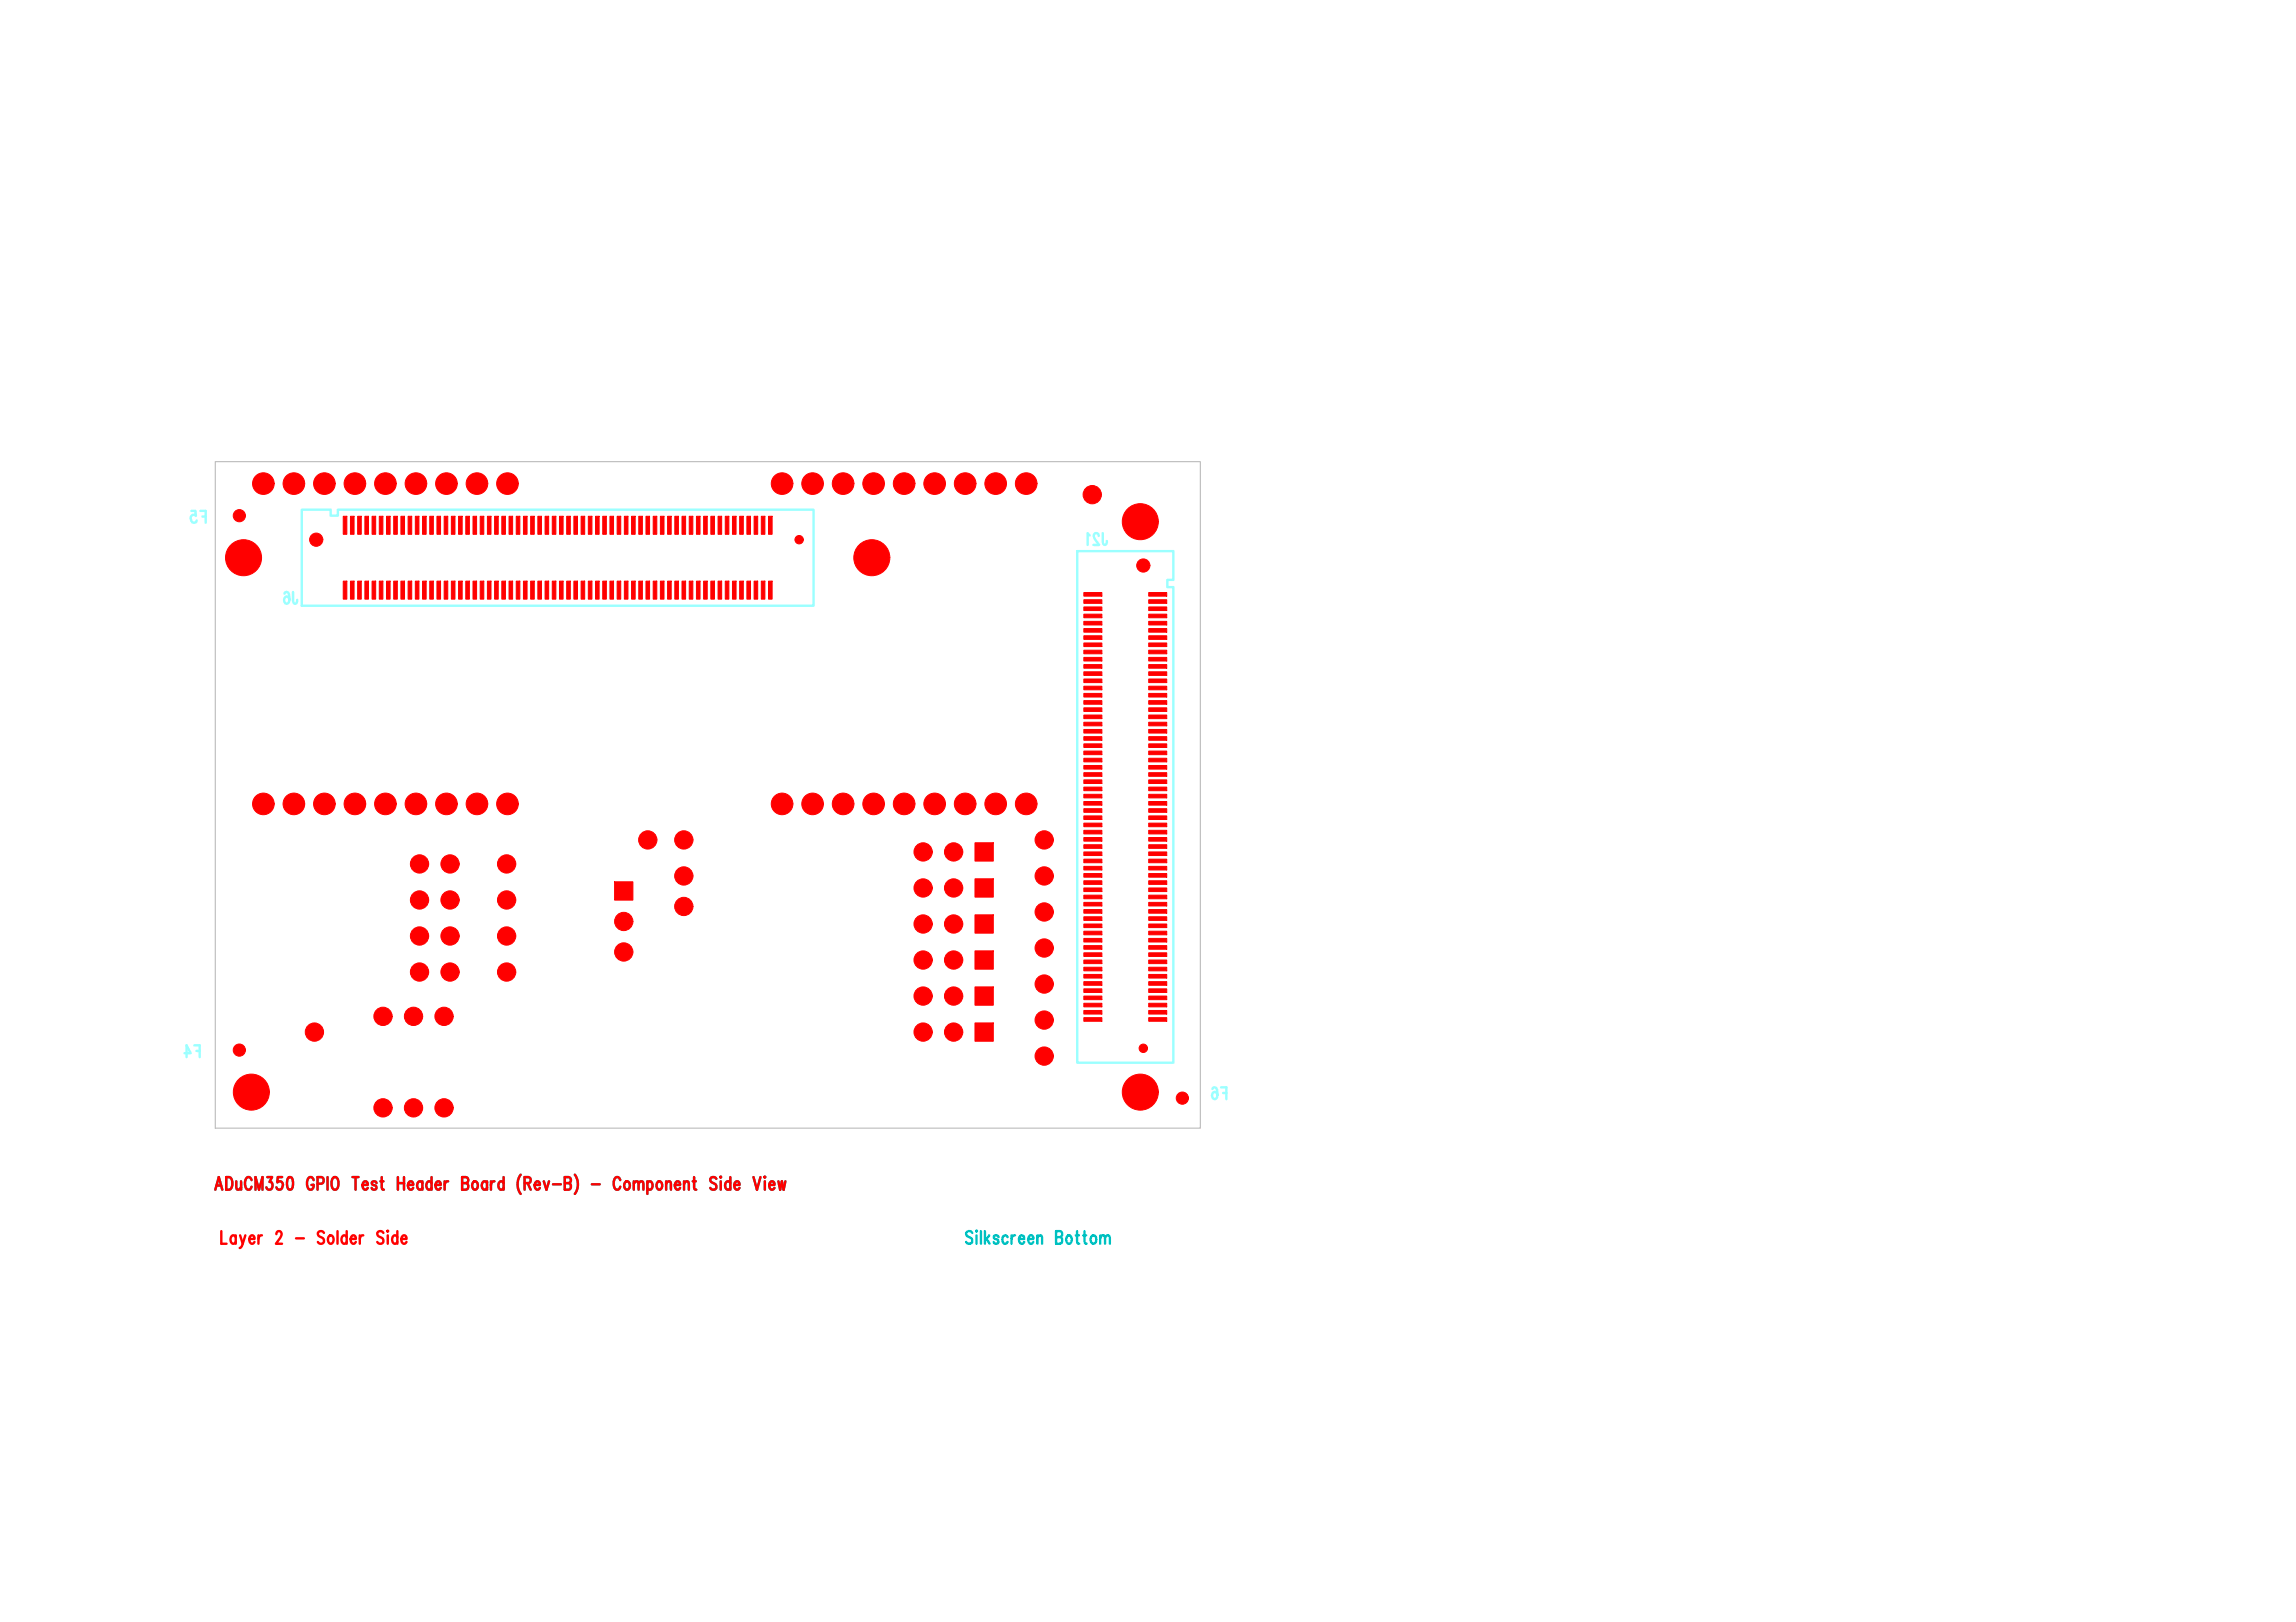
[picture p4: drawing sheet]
<svg xmlns="http://www.w3.org/2000/svg" width="297mm" height="210mm" viewBox="0 0 297 210" stroke-linecap="round" stroke-linejoin="round" font-family="sans-serif">
<defs><g id="words">
<text font-size="12.7" fill="#f00" x="38.9" y="76.7">J6</text>
<g font-size="9.3" fill="#9bffff">
<text x="142.9" y="70.9">X2</text>
<text x="26.8" y="75.5">X3</text>
<text x="27.9" y="144.7">X8</text>
</g>
<text font-size="8.2" fill="#f00" x="86.3" y="118.3">LK6</text>
<g font-size="4.3" fill="#f00">
<text x="52.1" y="113.3">LK1</text>
<text x="117.3" y="111.8">M1</text>
<text x="52.1" y="118">LK2</text>
<text x="117.3" y="116.4">M0</text>
<text x="52.1" y="122.7">LK3</text>
<text x="117.3" y="121.1">M2</text>
<text x="117.3" y="125.8">M3</text>
<text x="52.1" y="127.3">LK4</text>
<text x="117.3" y="130.4">M5</text>
<text x="117.3" y="135.1">M4</text>
</g>
<g font-size="2.5" fill="#f00">
<text x="27.9" y="153.8">ADuCM350 GPIO Test Header Board (Rev-B) - Component Side View</text>
<text x="28.6" y="160.8">Layer 2 - Solder Side</text>
</g>
<text font-size="2.5" fill="#00c0c0" x="125" y="160.8">Silkscreen Bottom</text>
</g></defs>
<path d="M27.9 59.7h127.4v86.3h-127.4z" fill="none" stroke="#c0c0c0" stroke-width=".16"/>
<g fill="#f00" stroke="#f00" stroke-width=".13">
<path d="M126.1 127.7h2.4v2.4h-2.4z"/>
<path d="M126.1 118.4h2.4v2.4h-2.4z"/>
<path d="M126.1 113.7h2.4v2.4h-2.4z"/>
<path d="M126.1 132.4h2.4v2.3h-2.4z"/>
<path d="M126.1 123.1h2.4v2.3h-2.4z"/>
<path d="M126.1 109.1h2.4v2.3h-2.4z"/>
<path d="M148.6 76.7h2.3v.4h-2.3z"/>
<path d="M148.6 77.6h2.3v.5h-2.3z"/>
<path d="M148.6 78.5h2.3v.5h-2.3z"/>
<path d="M148.6 79.5h2.3v.4h-2.3z"/>
<path d="M148.6 80.4h2.3v.5h-2.3z"/>
<path d="M148.6 81.3h2.3v.5h-2.3z"/>
<path d="M148.6 82.3h2.3v.4h-2.3z"/>
<path d="M148.6 83.2h2.3v.5h-2.3z"/>
<path d="M148.6 84.1h2.3v.5h-2.3z"/>
<path d="M148.6 85.1h2.3v.4h-2.3z"/>
<path d="M148.6 86h2.3v.5h-2.3z"/>
<path d="M148.6 86.9h2.3v.5h-2.3z"/>
<path d="M148.6 87.9h2.3v.4h-2.3z"/>
<path d="M148.6 88.8h2.3v.5h-2.3z"/>
<path d="M148.6 89.7h2.3v.5h-2.3z"/>
<path d="M148.6 90.7h2.3v.4h-2.3z"/>
<path d="M148.6 91.6h2.3v.5h-2.3z"/>
<path d="M148.6 92.5h2.3v.5h-2.3z"/>
<path d="M148.6 93.5h2.3v.4h-2.3z"/>
<path d="M148.6 94.4h2.3v.5h-2.3z"/>
<path d="M148.6 95.3h2.3v.5h-2.3z"/>
<path d="M148.6 96.3h2.3v.4h-2.3z"/>
<path d="M148.6 97.2h2.3v.5h-2.3z"/>
<path d="M148.6 98.1h2.3v.5h-2.3z"/>
<path d="M148.6 99.1h2.3v.4h-2.3z"/>
<path d="M148.6 100h2.3v.5h-2.3z"/>
<path d="M148.6 100.9h2.3v.5h-2.3z"/>
<path d="M148.6 101.9h2.3v.4h-2.3z"/>
<path d="M148.6 102.8h2.3v.5h-2.3z"/>
<path d="M148.6 103.7h2.3v.5h-2.3z"/>
<path d="M148.6 104.7h2.3v.4h-2.3z"/>
<path d="M148.6 105.6h2.3v.5h-2.3z"/>
<path d="M148.6 106.5h2.3v.5h-2.3z"/>
<path d="M148.6 107.5h2.3v.4h-2.3z"/>
<path d="M148.6 108.4h2.3v.5h-2.3z"/>
<path d="M148.6 109.3h2.3v.5h-2.3z"/>
<path d="M148.6 110.3h2.3v.4h-2.3z"/>
<path d="M148.6 111.2h2.3v.4h-2.3z"/>
<path d="M148.6 112.1h2.3v.5h-2.3z"/>
<path d="M148.6 113h2.3v.5h-2.3z"/>
<path d="M148.6 114h2.3v.4h-2.3z"/>
<path d="M148.6 114.9h2.3v.5h-2.3z"/>
<path d="M148.6 115.8h2.3v.5h-2.3z"/>
<path d="M148.6 116.8h2.3v.4h-2.3z"/>
<path d="M148.6 117.7h2.3v.5h-2.3z"/>
<path d="M148.6 118.6h2.3v.5h-2.3z"/>
<path d="M148.6 119.6h2.3v.4h-2.3z"/>
<path d="M148.6 120.5h2.3v.5h-2.3z"/>
<path d="M148.6 121.4h2.3v.5h-2.3z"/>
<path d="M148.6 122.4h2.3v.4h-2.3z"/>
<path d="M148.6 123.3h2.3v.5h-2.3z"/>
<path d="M148.6 124.2h2.3v.5h-2.3z"/>
<path d="M148.6 125.2h2.3v.4h-2.3z"/>
<path d="M148.6 126.1h2.3v.5h-2.3z"/>
<path d="M148.6 127h2.3v.5h-2.3z"/>
<path d="M148.6 128h2.3v.4h-2.3z"/>
<path d="M148.6 128.9h2.3v.5h-2.3z"/>
<path d="M148.6 129.8h2.3v.5h-2.3z"/>
<path d="M148.6 130.8h2.3v.4h-2.3z"/>
<path d="M148.6 131.7h2.3v.5h-2.3z"/>
<path d="M140.2 131.7h2.4v.5h-2.4z"/>
<path d="M140.2 130.8h2.4v.4h-2.4z"/>
<path d="M140.2 129.8h2.4v.5h-2.4z"/>
<path d="M140.2 128.9h2.4v.5h-2.4z"/>
<path d="M140.2 128h2.4v.4h-2.4z"/>
<path d="M140.2 127h2.4v.5h-2.4z"/>
<path d="M140.2 126.1h2.4v.5h-2.4z"/>
<path d="M140.2 125.2h2.4v.4h-2.4z"/>
<path d="M140.2 124.2h2.4v.5h-2.4z"/>
<path d="M140.2 123.3h2.4v.5h-2.4z"/>
<path d="M140.2 122.4h2.4v.4h-2.4z"/>
<path d="M140.2 121.4h2.4v.5h-2.4z"/>
<path d="M140.2 120.5h2.4v.5h-2.4z"/>
<path d="M140.2 119.6h2.4v.4h-2.4z"/>
<path d="M140.2 118.6h2.4v.5h-2.4z"/>
<path d="M140.2 117.7h2.4v.5h-2.4z"/>
<path d="M140.2 116.8h2.4v.4h-2.4z"/>
<path d="M140.2 115.8h2.4v.5h-2.4z"/>
<path d="M140.2 114.9h2.4v.5h-2.4z"/>
<path d="M140.2 114h2.4v.4h-2.4z"/>
<path d="M140.2 113h2.4v.5h-2.4z"/>
<path d="M140.2 112.1h2.4v.5h-2.4z"/>
<path d="M140.2 111.2h2.4v.4h-2.4z"/>
<path d="M140.2 110.3h2.4v.4h-2.4z"/>
<path d="M140.2 109.3h2.4v.5h-2.4z"/>
<path d="M140.2 108.4h2.4v.5h-2.4z"/>
<path d="M140.2 107.5h2.4v.4h-2.4z"/>
<path d="M140.2 106.5h2.4v.5h-2.4z"/>
<path d="M140.2 105.6h2.4v.5h-2.4z"/>
<path d="M140.2 104.7h2.4v.4h-2.4z"/>
<path d="M140.2 103.7h2.4v.5h-2.4z"/>
<path d="M140.2 102.8h2.4v.5h-2.4z"/>
<path d="M140.2 101.9h2.4v.4h-2.4z"/>
<path d="M140.2 100.9h2.4v.5h-2.4z"/>
<path d="M140.2 100h2.4v.5h-2.4z"/>
<path d="M140.2 99.1h2.4v.4h-2.4z"/>
<path d="M140.2 98.1h2.4v.5h-2.4z"/>
<path d="M140.2 97.2h2.4v.5h-2.4z"/>
<path d="M140.2 96.3h2.4v.4h-2.4z"/>
<path d="M140.2 95.3h2.4v.5h-2.4z"/>
<path d="M140.2 94.4h2.4v.5h-2.4z"/>
<path d="M140.2 93.5h2.4v.4h-2.4z"/>
<path d="M140.2 92.5h2.4v.5h-2.4z"/>
<path d="M140.2 91.6h2.4v.5h-2.4z"/>
<path d="M140.2 90.7h2.4v.4h-2.4z"/>
<path d="M140.2 89.7h2.4v.5h-2.4z"/>
<path d="M140.2 88.8h2.4v.5h-2.4z"/>
<path d="M140.2 87.9h2.4v.4h-2.4z"/>
<path d="M140.2 86.9h2.4v.5h-2.4z"/>
<path d="M140.2 86h2.4v.5h-2.4z"/>
<path d="M140.2 85.1h2.4v.4h-2.4z"/>
<path d="M140.2 84.1h2.4v.5h-2.4z"/>
<path d="M140.2 83.2h2.4v.5h-2.4z"/>
<path d="M140.2 82.3h2.4v.4h-2.4z"/>
<path d="M140.2 81.3h2.4v.5h-2.4z"/>
<path d="M140.2 80.4h2.4v.5h-2.4z"/>
<path d="M140.2 79.5h2.4v.4h-2.4z"/>
<path d="M140.2 78.5h2.4v.5h-2.4z"/>
<path d="M140.2 77.6h2.4v.5h-2.4z"/>
<path d="M140.2 76.7h2.4v.4h-2.4z"/>
<path d="M79.5 114.1h2.4v2.4h-2.4z"/>
<circle cx="147.5" cy="141.3" r="2.33"/>
<circle cx="147.5" cy="67.5" r="2.33"/>
<circle cx="31" cy="135.9" r=".79"/>
<circle cx="31" cy="66.7" r=".79"/>
<circle cx="153" cy="142.1" r=".79"/>
<circle cx="31.5" cy="72.2" r="2.33"/>
<circle cx="112.8" cy="72.2" r="2.33"/>
<circle cx="83.8" cy="108.7" r="1.18"/>
<circle cx="135.1" cy="122.7" r="1.18"/>
<circle cx="65.5" cy="111.8" r="1.18"/>
<circle cx="32.5" cy="141.3" r="2.33"/>
<circle cx="34.1" cy="104" r="1.4"/>
<circle cx="38" cy="104" r="1.4"/>
<circle cx="42" cy="104" r="1.4"/>
<circle cx="45.9" cy="104" r="1.4"/>
<circle cx="49.9" cy="104" r="1.4"/>
<circle cx="53.8" cy="104" r="1.4"/>
<circle cx="57.8" cy="104" r="1.4"/>
<circle cx="61.7" cy="104" r="1.4"/>
<circle cx="65.7" cy="104" r="1.4"/>
<circle cx="101.2" cy="104" r="1.4"/>
<circle cx="105.1" cy="104" r="1.4"/>
<circle cx="109.1" cy="104" r="1.4"/>
<circle cx="113" cy="104" r="1.4"/>
<circle cx="117" cy="104" r="1.4"/>
<circle cx="120.9" cy="104" r="1.4"/>
<circle cx="124.9" cy="104" r="1.4"/>
<circle cx="128.8" cy="104" r="1.4"/>
<circle cx="132.8" cy="104" r="1.4"/>
<circle cx="132.8" cy="62.6" r="1.4"/>
<circle cx="128.8" cy="62.6" r="1.4"/>
<circle cx="124.9" cy="62.6" r="1.4"/>
<circle cx="120.9" cy="62.6" r="1.4"/>
<circle cx="117" cy="62.6" r="1.4"/>
<circle cx="113" cy="62.6" r="1.4"/>
<circle cx="109.1" cy="62.6" r="1.4"/>
<circle cx="105.1" cy="62.6" r="1.4"/>
<circle cx="101.2" cy="62.6" r="1.4"/>
<circle cx="65.7" cy="62.6" r="1.4"/>
<circle cx="61.7" cy="62.6" r="1.4"/>
<circle cx="57.8" cy="62.6" r="1.4"/>
<circle cx="53.8" cy="62.6" r="1.4"/>
<circle cx="49.9" cy="62.6" r="1.4"/>
<circle cx="45.9" cy="62.6" r="1.4"/>
<circle cx="42" cy="62.6" r="1.4"/>
<circle cx="38" cy="62.6" r="1.4"/>
<circle cx="34.1" cy="62.6" r="1.4"/>
<circle cx="49.6" cy="143.4" r="1.18"/>
<circle cx="53.5" cy="143.4" r="1.18"/>
<circle cx="57.4" cy="143.4" r="1.18"/>
<circle cx="57.4" cy="131.5" r="1.18"/>
<circle cx="53.5" cy="131.5" r="1.18"/>
<circle cx="49.6" cy="131.5" r="1.18"/>
<circle cx="135.1" cy="132" r="1.18"/>
<circle cx="135.1" cy="108.7" r="1.18"/>
<circle cx="141.3" cy="64" r="1.18"/>
<circle cx="135.1" cy="136.7" r="1.18"/>
<circle cx="40.7" cy="133.6" r="1.18"/>
<circle cx="147.9" cy="73.2" r=".85"/>
<circle cx="147.9" cy="135.7" r=".54"/>
<circle cx="40.9" cy="69.8" r=".85"/>
<circle cx="103.4" cy="69.8" r=".54"/>
<circle cx="135.1" cy="113.4" r="1.18"/>
<circle cx="135.1" cy="118" r="1.18"/>
<circle cx="135.1" cy="127.3" r="1.18"/>
<circle cx="65.5" cy="116.5" r="1.18"/>
<circle cx="65.5" cy="121.1" r="1.18"/>
<circle cx="65.5" cy="125.8" r="1.18"/>
<circle cx="88.5" cy="108.7" r="1.18"/>
<circle cx="80.7" cy="119.2" r="1.18"/>
<circle cx="80.7" cy="123.2" r="1.18"/>
</g>
<path d="M26.6 66.1v1.5M39 66h3.8v.7h.9v-.7h61.6v12.4h-66.3zM139.4 71.3h12.4v3.7h-.8v1h.8v61.5h-12.4zM23.9 136.3h.8l-.6-1v1.5M156.9 140.9v-.1l.3-.1a.87 .87 0 0 1 .3 1l-.2 .5a.45 .45 0 0 1-.5-.4 .45 .45 0 0 1 .3-.5 .39 .39 0 0 1 .4 .4M158 140.7h.7v1.5M158.2 141.4h.5" fill="none" stroke="#9bffff" stroke-width=".31"/>
<use href="#words"/>
</svg>
